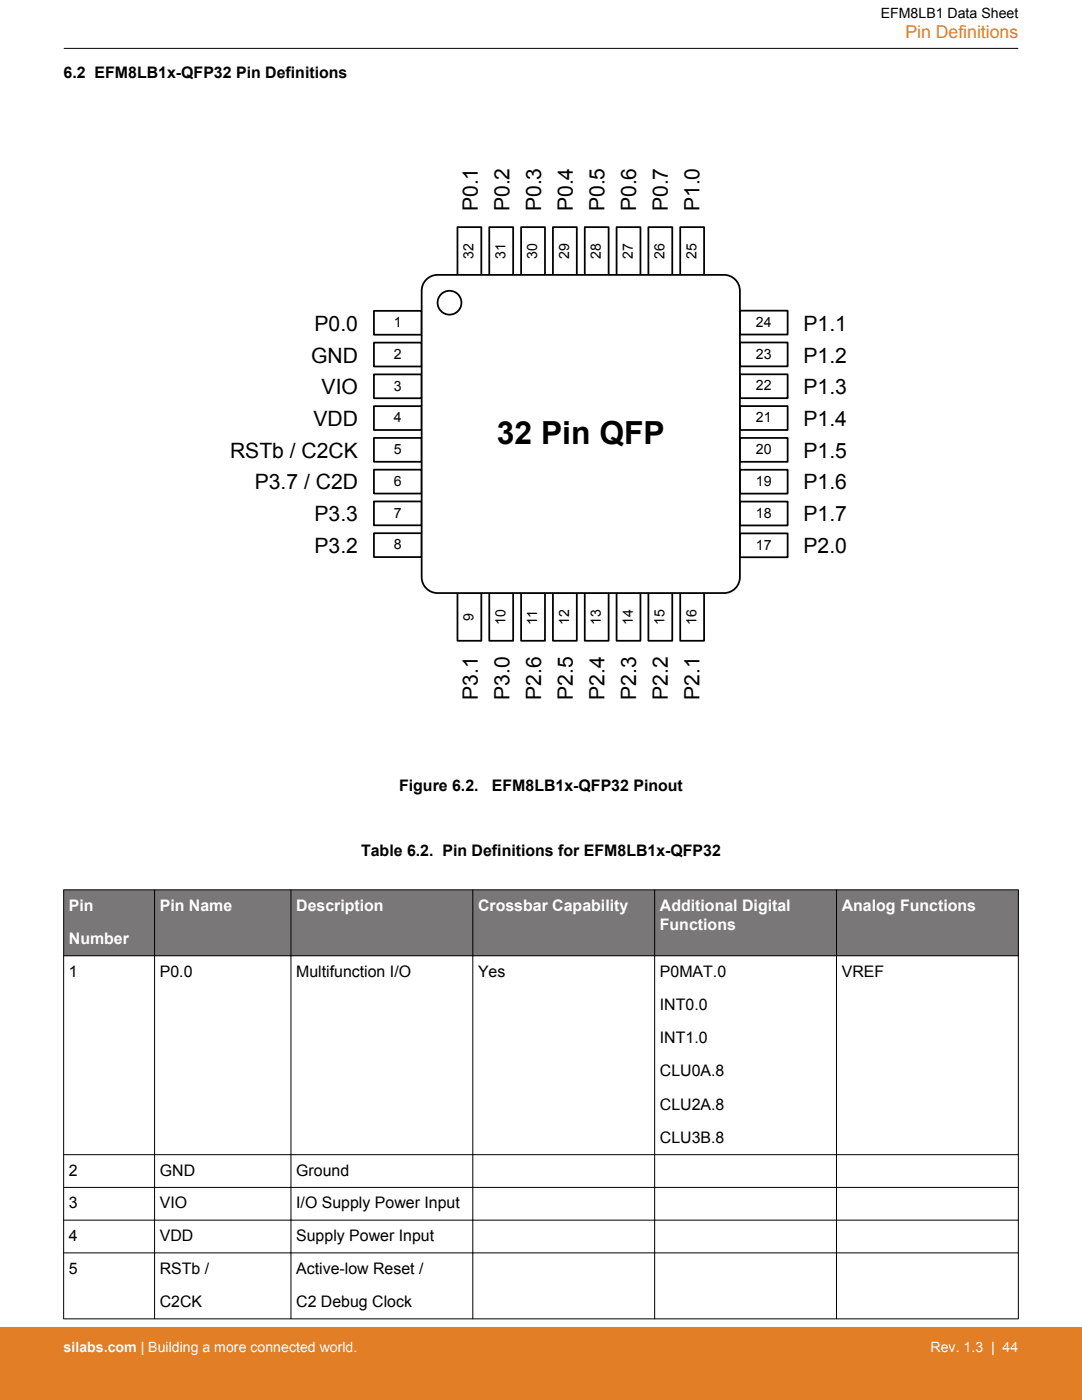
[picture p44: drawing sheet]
<svg xmlns="http://www.w3.org/2000/svg" width="216mm" height="279mm" viewBox="0 0 216 279" stroke-linecap="round" stroke-linejoin="round" font-family="sans-serif">
<defs><g id="words">
<text font-size="6.3" x="99.1" y="88.5">32 Pin QFP</text>
<g font-size="4.2">
<text x="95.3" y="42.2" transform="rotate(-90 95.3 42.2)">P0.1</text>
<text x="101.7" y="42.2" transform="rotate(-90 101.7 42.2)">P0.2</text>
<text x="108" y="42.2" transform="rotate(-90 108 42.2)">P0.3</text>
<text x="114.3" y="42.2" transform="rotate(-90 114.3 42.2)">P0.4</text>
<text x="120.6" y="42.2" transform="rotate(-90 120.6 42.2)">P0.5</text>
<text x="127" y="42.2" transform="rotate(-90 127 42.2)">P0.6</text>
<text x="133.3" y="42.2" transform="rotate(-90 133.3 42.2)">P0.7</text>
<text x="139.6" y="42.2" transform="rotate(-90 139.6 42.2)">P1.0</text>
<text x="62.8" y="66.1">P0.0</text>
<text x="160.3" y="66.1">P1.1</text>
<text x="62.1" y="72.4">GND</text>
<text x="160.3" y="72.4">P1.2</text>
<text x="64.2" y="78.7">VIO</text>
<text x="160.3" y="78.7">P1.3</text>
<text x="62.5" y="85">VDD</text>
<text x="160.3" y="85">P1.4</text>
<text x="45.9" y="91.4">RSTb / C2CK</text>
<text x="160.3" y="91.4">P1.5</text>
<text x="50.8" y="97.7">P3.7 / C2D</text>
<text x="160.3" y="97.7">P1.6</text>
<text x="62.8" y="104">P3.3</text>
<text x="160.3" y="104">P1.7</text>
<text x="62.8" y="110.3">P3.2</text>
<text x="160.3" y="110.3">P2.0</text>
<text x="95.3" y="139.7" transform="rotate(-90 95.3 139.7)">P3.1</text>
<text x="101.7" y="139.7" transform="rotate(-90 101.7 139.7)">P3.0</text>
<text x="108" y="139.7" transform="rotate(-90 108 139.7)">P2.6</text>
<text x="114.3" y="139.7" transform="rotate(-90 114.3 139.7)">P2.5</text>
<text x="120.6" y="139.7" transform="rotate(-90 120.6 139.7)">P2.4</text>
<text x="127" y="139.7" transform="rotate(-90 127 139.7)">P2.3</text>
<text x="133.3" y="139.7" transform="rotate(-90 133.3 139.7)">P2.2</text>
<text x="139.6" y="139.7" transform="rotate(-90 139.6 139.7)">P2.1</text>
</g>
<text font-size="3.5" fill="#e27f26" x="180.7" y="7.5">Pin Definitions</text>
<g font-size="3.2">
<text x="12.7" y="15.5">6.2 EFM8LB1x-QFP32 Pin Definitions</text>
<text x="79.6" y="157.8">Figure 6.2.</text>
<text x="98.2" y="157.8">EFM8LB1x-QFP32 Pinout</text>
<text x="72" y="170.8">Table 6.2. Pin Definitions for EFM8LB1x-QFP32</text>
<text x="13.7" y="194.9">1</text>
<text x="31.9" y="194.9">P0.0</text>
<text x="59.1" y="194.9">Multifunction I/O</text>
<text x="95.4" y="194.9">Yes</text>
<text x="131.7" y="194.9">P0MAT.0</text>
<text x="168" y="194.9">VREF</text>
<text x="131.7" y="201.6">INT0.0</text>
<text x="131.7" y="208.2">INT1.0</text>
<text x="131.7" y="214.8">CLU0A.8</text>
<text x="131.7" y="221.5">CLU2A.8</text>
<text x="131.7" y="228.1">CLU3B.8</text>
<text x="13.7" y="234.6">2</text>
<text x="31.9" y="234.6">GND</text>
<text x="59.1" y="234.6">Ground</text>
<text x="13.7" y="241.2">3</text>
<text x="31.9" y="241.2">VIO</text>
<text x="59.1" y="241.2">I/O Supply Power Input</text>
<text x="13.7" y="247.7">4</text>
<text x="31.9" y="247.7">VDD</text>
<text x="59.1" y="247.7">Supply Power Input</text>
<text x="13.7" y="254.2">5</text>
<text x="31.9" y="254.2">RSTb /</text>
<text x="59.1" y="254.2">Active-low Reset /</text>
<text x="31.9" y="260.9">C2CK</text>
<text x="59.1" y="260.9">C2 Debug Clock</text>
</g>
<g font-size="3.2" fill="#fff">
<text x="13.7" y="181.8">Pin</text>
<text x="31.9" y="181.8">Pin Name</text>
<text x="59.1" y="181.8">Description</text>
<text x="95.4" y="181.8">Crossbar Capability</text>
<text x="131.7" y="181.8">Additional Digital</text>
<text x="131.7" y="185.6">Functions</text>
<text x="168" y="181.8">Analog Functions</text>
<text x="13.7" y="188.4">Number</text>
</g>
<g font-size="2.8">
<text x="175.7" y="3.5">EFM8LB1 Data Sheet</text>
<text x="94.5" y="51.7" transform="rotate(-90 94.5 51.7)">32</text>
<text x="100.9" y="51.7" transform="rotate(-90 100.9 51.7)">31</text>
<text x="107.2" y="51.7" transform="rotate(-90 107.2 51.7)">30</text>
<text x="113.6" y="51.7" transform="rotate(-90 113.6 51.7)">29</text>
<text x="119.9" y="51.7" transform="rotate(-90 119.9 51.7)">28</text>
<text x="126.3" y="51.7" transform="rotate(-90 126.3 51.7)">27</text>
<text x="132.6" y="51.7" transform="rotate(-90 132.6 51.7)">26</text>
<text x="139" y="51.7" transform="rotate(-90 139 51.7)">25</text>
<text x="78.6" y="65.3">1</text>
<text x="150.8" y="65.2">24</text>
<text x="78.6" y="71.6">2</text>
<text x="150.8" y="71.6">23</text>
<text x="78.6" y="77.9">3</text>
<text x="150.8" y="77.9">22</text>
<text x="78.6" y="84.3">4</text>
<text x="150.8" y="84.3">21</text>
<text x="78.6" y="90.6">5</text>
<text x="150.8" y="90.6">20</text>
<text x="78.6" y="97">6</text>
<text x="150.8" y="97">19</text>
<text x="78.6" y="103.3">7</text>
<text x="150.8" y="103.3">18</text>
<text x="78.6" y="109.6">8</text>
<text x="150.8" y="109.7">17</text>
<text x="94.5" y="123.9" transform="rotate(-90 94.5 123.9)">9</text>
<text x="100.9" y="124.7" transform="rotate(-90 100.9 124.7)">10</text>
<text x="107.2" y="124.7" transform="rotate(-90 107.2 124.7)">11</text>
<text x="113.6" y="124.7" transform="rotate(-90 113.6 124.7)">12</text>
<text x="119.9" y="124.7" transform="rotate(-90 119.9 124.7)">13</text>
<text x="126.3" y="124.7" transform="rotate(-90 126.3 124.7)">14</text>
<text x="132.6" y="124.7" transform="rotate(-90 132.6 124.7)">15</text>
<text x="139" y="124.7" transform="rotate(-90 139 124.7)">16</text>
</g>
<g font-size="2.8" fill="#fff">
<text x="12.7" y="269.9">silabs.com | Building a more connected world.</text>
<text x="185.7" y="269.9">Rev. 1.3 | 44</text>
</g>
</g></defs>
<g fill="#fff" stroke="#000" stroke-width=".35">
<path d="M147.6 62h9.6v4.8h-9.6z" fill-rule="evenodd"/>
<path d="M147.6 68.4h9.6v4.7h-9.6z" fill-rule="evenodd"/>
<path d="M147.6 74.7h9.6v4.8h-9.6z" fill-rule="evenodd"/>
<path d="M147.6 81.1h9.6v4.7h-9.6z" fill-rule="evenodd"/>
<path d="M147.6 87.4h9.6v4.8h-9.6z" fill-rule="evenodd"/>
<path d="M147.6 93.8h9.6v4.7h-9.6z" fill-rule="evenodd"/>
<path d="M147.6 100.1h9.6v4.8h-9.6z" fill-rule="evenodd"/>
<path d="M147.6 106.5h9.6v4.7h-9.6z" fill-rule="evenodd"/>
<path d="M74.6 62h9.5v4.8h-9.5z" fill-rule="evenodd"/>
<path d="M74.6 68.4h9.5v4.7h-9.5z" fill-rule="evenodd"/>
<path d="M74.6 74.7h9.5v4.8h-9.5z" fill-rule="evenodd"/>
<path d="M74.6 81.1h9.5v4.7h-9.5z" fill-rule="evenodd"/>
<path d="M74.6 87.4h9.5v4.8h-9.5z" fill-rule="evenodd"/>
<path d="M74.6 93.7h9.5v4.8h-9.5z" fill-rule="evenodd"/>
<path d="M74.6 100.1h9.5v4.7h-9.5z" fill-rule="evenodd"/>
<path d="M74.6 106.4h9.5v4.8h-9.5z" fill-rule="evenodd"/>
<path d="M91.3 118.4h4.7v9.5h-4.7z" fill-rule="evenodd"/>
<path d="M97.6 118.4h4.8v9.5h-4.8z" fill-rule="evenodd"/>
<path d="M104 118.4h4.7v9.5h-4.7z" fill-rule="evenodd"/>
<path d="M110.3 118.4h4.8v9.5h-4.8z" fill-rule="evenodd"/>
<path d="M116.7 118.4h4.7v9.5h-4.7z" fill-rule="evenodd"/>
<path d="M123 118.4h4.8v9.5h-4.8z" fill-rule="evenodd"/>
<path d="M129.4 118.4h4.7v9.5h-4.7z" fill-rule="evenodd"/>
<path d="M135.7 118.4h4.8v9.5h-4.8z" fill-rule="evenodd"/>
<path d="M91.3 45.3h4.7v9.6h-4.7z" fill-rule="evenodd"/>
<path d="M97.6 45.3h4.8v9.6h-4.8z" fill-rule="evenodd"/>
<path d="M104 45.3h4.7v9.6h-4.7z" fill-rule="evenodd"/>
<path d="M110.3 45.3h4.8v9.6h-4.8z" fill-rule="evenodd"/>
<path d="M116.7 45.3h4.7v9.6h-4.7z" fill-rule="evenodd"/>
<path d="M123 45.3h4.8v9.6h-4.8z" fill-rule="evenodd"/>
<path d="M129.4 45.3h4.7v9.6h-4.7z" fill-rule="evenodd"/>
<path d="M135.7 45.3h4.8v9.6h-4.8z" fill-rule="evenodd"/>
<path d="M85.1 55.8a3.2 3.2 0 0 1 2.2-.9h57.2a3.2 3.2 0 0 1 3.1 3.1v57.2a3.2 3.2 0 0 1-3.1 3.2h-57.2a3.2 3.2 0 0 1-3.2-3.2v-57.2a3.2 3.2 0 0 1 1-2.2z" fill-rule="evenodd"/>
<circle cx="89.7" cy="60.4" r="2.38"/>
</g>
<g fill="#797777">
<path d="M12.7 177.6h190.5v13.1h-190.5z" fill-rule="evenodd"/>
<path d="M12.7 177.6h190.5v13.1h-190.5z" fill-rule="evenodd"/>
</g>
<g fill="none" stroke="#000" stroke-width=".2">
<path d="M12.7 9.7h190.5M12.7 177.6h190.5M12.7 177.5v85.7M30.8 177.5v85.7M58.1 177.5v85.7M94.3 177.5v85.7M130.6 177.5v85.7M166.9 177.5v85.7M203.2 177.5v85.7M12.7 190.7h190.5M12.7 230.4h190.5M12.7 237h190.5"/>
<path d="M12.7 243.5h190.5M12.7 250h190.5M12.7 263.2h190.5"/>
</g>
<path d="M0 264.9h215.9v14.5h-215.9z" fill="#e27f26"/>
<use href="#words"/>
</svg>
